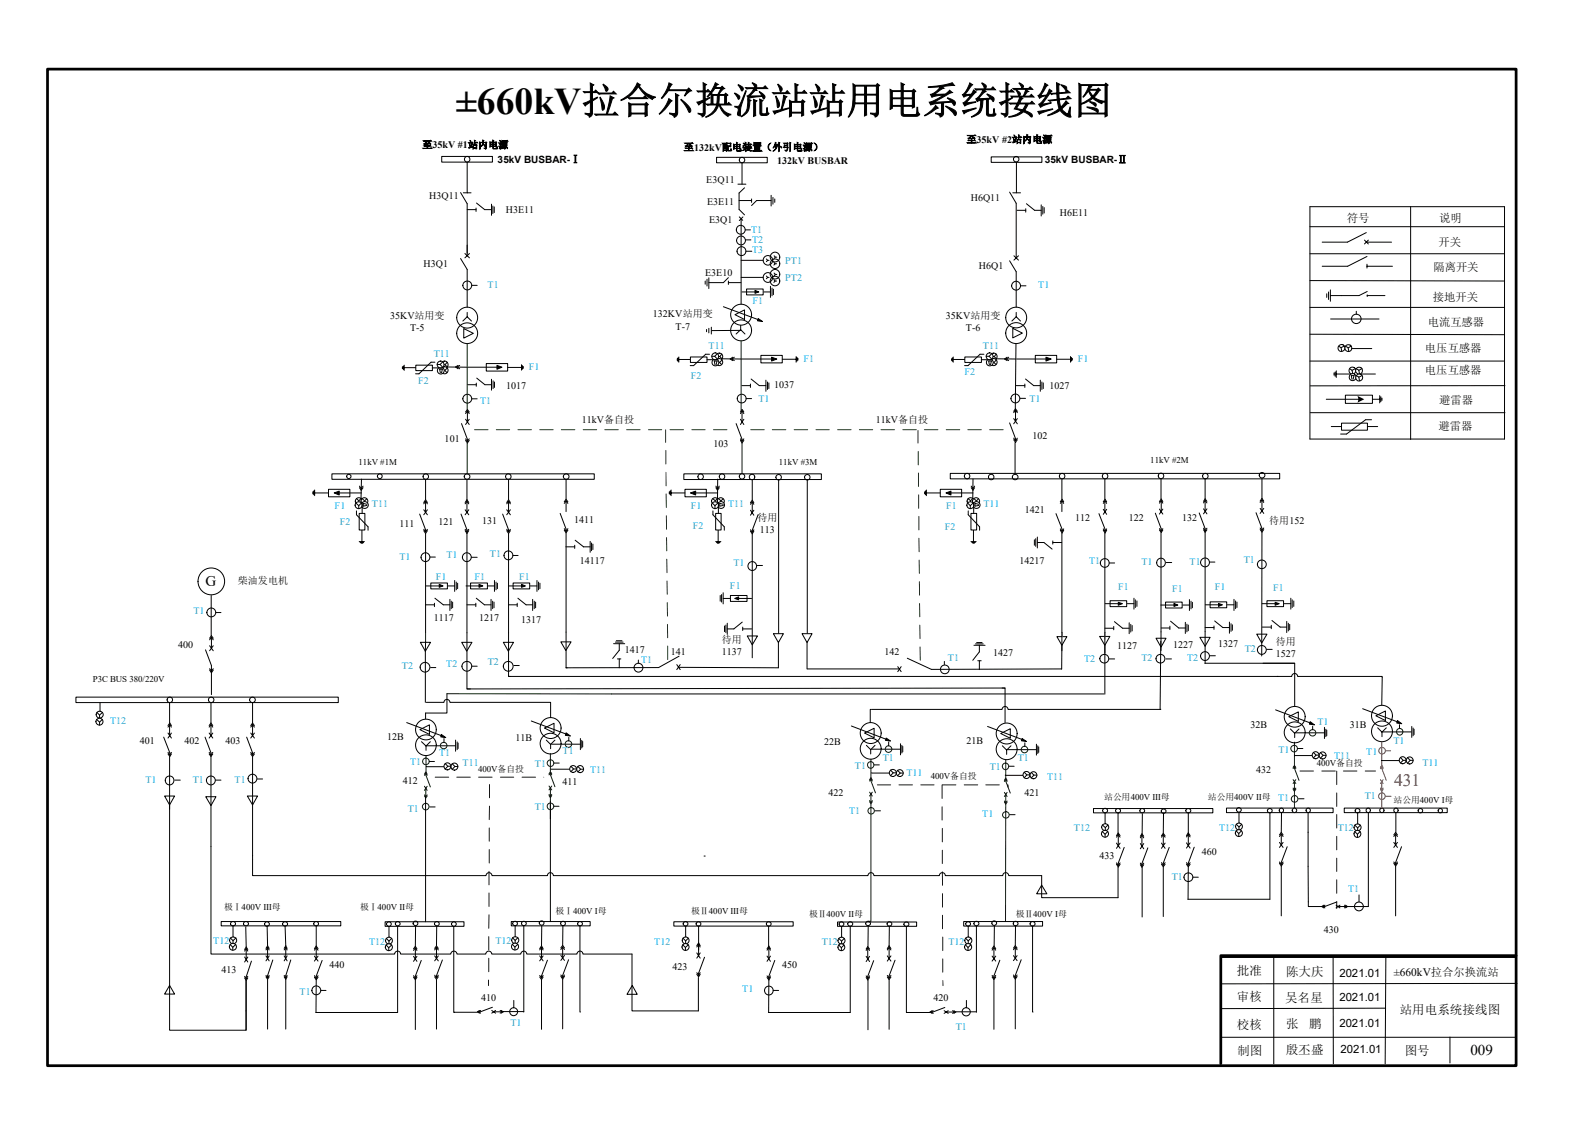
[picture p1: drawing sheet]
<svg xmlns="http://www.w3.org/2000/svg" width="297mm" height="210mm" viewBox="0 0 297 210" stroke-linecap="round" stroke-linejoin="round" font-family="sans-serif">
<defs><g id="words">
<text font-size="7" x="84.9" y="21.2">±660kV拉合尔换流站站用电系统接线图</text>
<text font-size="3.3" fill="#f00" x="259.6" y="146.3">431</text>
<g font-size="2.8">
<text x="38.3" y="109.1">G</text>
<text x="273.8" y="196.4">009</text>
</g>
<g font-size="2.3">
<text x="230.3" y="181.6">批准</text>
<text x="239.5" y="181.8">陈大庆</text>
<text x="230.3" y="186.4">审核</text>
<text x="230.3" y="191.6">校核</text>
<text x="239.3" y="186.5">吴名星</text>
<text x="239.5" y="191.4">张</text>
<text x="243.8" y="191.4">鹏</text>
<text x="260.6" y="188.8">站用电系统接线图</text>
<text x="230.4" y="196.4">制图</text>
<text x="239.4" y="196.2">殷丕盛</text>
<text x="261.6" y="196.4">图号</text>
</g>
<g font-size="2.1">
<text x="250.8" y="41.3">符号</text>
<text x="268" y="41.3">说明</text>
<text x="267.9" y="45.8">开关</text>
<text x="266.9" y="50.5">隔离开关</text>
<text x="266.8" y="56">接地开关</text>
<text x="265.3" y="65.5">电压互感器</text>
<text x="265.9" y="60.7">电流互感器</text>
<text x="265.3" y="69.7">电压互感器</text>
<text x="268" y="75.2">避雷器</text>
<text x="267.9" y="80.1">避雷器</text>
<text x="249.4" y="181.9">2021.01</text>
<text x="259.5" y="181.7">±660kV拉合尔换流站</text>
<text x="249.4" y="186.4">2021.01</text>
<text x="249.4" y="191.2">2021.01</text>
<text x="249.6" y="196">2021.01</text>
</g>
<g font-size="1.9">
<text x="78.7" y="27.6">至35kV #1站内电源</text>
<text x="127.3" y="28">至132kV配电装置（外引电源）</text>
<text x="180" y="26.6">至35kV #2站内电源</text>
<text x="92.7" y="30.3">35kV BUSBAR-Ⅰ</text>
<text x="131.5" y="34">E3Q11</text>
<text x="144.7" y="30.5">132kV BUSBAR</text>
<text x="194.6" y="30.3">35kV BUSBAR-Ⅱ</text>
<text x="79.9" y="37">H3Q11</text>
<text x="94.2" y="39.7">H3E11</text>
<text x="131.7" y="38.2">E3E11</text>
<text x="132" y="41.5">E3Q1</text>
<text x="180.8" y="37.5">H6Q11</text>
<text x="197.4" y="40.2">H6E11</text>
<text x="78.9" y="49.8">H3Q1</text>
<text x="131.3" y="51.3">E3E10</text>
<text x="182.3" y="50.1">H6Q1</text>
<text x="72.6" y="59.3">35KV站用变</text>
<text x="121.6" y="59.1">132KV站用变</text>
<text x="176.1" y="59.3">35KV站用变</text>
<text x="76.4" y="61.6">T-5</text>
<text x="125.8" y="61.4">T-7</text>
<text x="179.9" y="61.6">T-6</text>
<text x="94.3" y="72.4">1017</text>
<text x="144.2" y="72.2">1037</text>
<text x="195.4" y="72.3">1027</text>
<text x="82.8" y="82.3">101</text>
<text x="108.4" y="78.8">11kV备自投</text>
<text x="132.9" y="83.3">103</text>
<text x="163.1" y="78.8">11kV备自投</text>
<text x="192.3" y="81.7">102</text>
<text x="190.8" y="95.6">1421</text>
<text x="74.4" y="98.1">111</text>
<text x="81.7" y="97.7">121</text>
<text x="89.8" y="97.6">131</text>
<text x="106.9" y="97.3">1411</text>
<text x="141.1" y="97.1">待用</text>
<text x="141.5" y="99.3">113</text>
<text x="200.2" y="97">112</text>
<text x="210.2" y="97">122</text>
<text x="220.1" y="97">132</text>
<text x="236.3" y="97.6">待用152</text>
<text x="108" y="105.1">14117</text>
<text x="189.9" y="105.1">14217</text>
<text x="44.3" y="108.7">柴油发电机</text>
<text x="80.8" y="115.6">1117</text>
<text x="89.2" y="115.6">1217</text>
<text x="97.1" y="116">1317</text>
<text x="134.4" y="119.6">待用</text>
<text x="33.2" y="120.7">400</text>
<text x="116.4" y="121.7">1417</text>
<text x="124.9" y="121.9">141</text>
<text x="134.4" y="121.9">1137</text>
<text x="164.7" y="122">142</text>
<text x="185" y="122.1">1427</text>
<text x="208" y="120.9">1127</text>
<text x="218.5" y="120.7">1227</text>
<text x="226.8" y="120.4">1327</text>
<text x="237.6" y="122.3">1527</text>
<text x="237.6" y="120">待用</text>
<text x="72.1" y="137.8">12B</text>
<text x="96" y="137.9">11B</text>
<text x="232.9" y="135.6">32B</text>
<text x="251.4" y="135.6">31B</text>
<text x="26" y="138.5">401</text>
<text x="34.3" y="138.5">402</text>
<text x="42" y="138.5">403</text>
<text x="153.5" y="138.7">22B</text>
<text x="180" y="138.6">21B</text>
<text x="233.9" y="144">432</text>
<text x="75" y="146">412</text>
<text x="104.7" y="146.1">411</text>
<text x="154.3" y="148.2">422</text>
<text x="190.8" y="148.2">421</text>
<text x="204.7" y="159.9">433</text>
<text x="223.8" y="159.1">460</text>
<text x="246.5" y="173.7">430</text>
<text x="41.3" y="181.1">413</text>
<text x="61.4" y="180.2">440</text>
<text x="125.2" y="180.6">423</text>
<text x="145.7" y="180.3">450</text>
<text x="89.6" y="186.4">410</text>
<text x="173.9" y="186.4">420</text>
</g>
<g font-size="1.9" fill="#00b0f0">
<text x="139.9" y="43.3">T1</text>
<text x="140" y="45.3">T2</text>
<text x="140" y="47.1">T3</text>
<text x="90.8" y="53.6">T1</text>
<text x="146.2" y="49.1">PT1</text>
<text x="146.2" y="52.3">PT2</text>
<text x="193.3" y="53.6">T1</text>
<text x="140.1" y="56.7">F1</text>
<text x="132" y="64.9">T11</text>
<text x="183" y="64.9">T11</text>
<text x="77.9" y="71.5">F2</text>
<text x="80.8" y="66.5">T11</text>
<text x="98.5" y="69">F1</text>
<text x="128.6" y="70.6">F2</text>
<text x="149.6" y="67.4">F1</text>
<text x="179.6" y="69.9">F2</text>
<text x="200.7" y="67.4">F1</text>
<text x="89.4" y="75.2">T1</text>
<text x="141.2" y="74.8">T1</text>
<text x="191.7" y="74.8">T1</text>
<text x="62.3" y="94.7">F1</text>
<text x="69.3" y="94.4">T11</text>
<text x="128.6" y="94.7">F1</text>
<text x="135.6" y="94.4">T11</text>
<text x="176.2" y="94.7">F1</text>
<text x="183.1" y="94.4">T11</text>
<text x="63.3" y="97.8">F2</text>
<text x="129" y="98.5">F2</text>
<text x="175.9" y="98.6">F2</text>
<text x="74.4" y="104.2">T1</text>
<text x="81.2" y="108">F1</text>
<text x="83.1" y="103.9">T1</text>
<text x="88.3" y="108">F1</text>
<text x="91.2" y="103.7">T1</text>
<text x="96.6" y="108">F1</text>
<text x="136.6" y="105.4">T1</text>
<text x="202.8" y="105.1">T1</text>
<text x="212.6" y="105.1">T1</text>
<text x="221.5" y="105.1">T1</text>
<text x="231.6" y="104.7">T1</text>
<text x="135.9" y="109.6">F1</text>
<text x="208.2" y="109.9">F1</text>
<text x="218.3" y="110.3">F1</text>
<text x="226.2" y="109.9">F1</text>
<text x="237.1" y="110.1">F1</text>
<text x="36" y="114.3">T1</text>
<text x="74.8" y="124.6">T2</text>
<text x="83.1" y="124.2">T2</text>
<text x="90.8" y="123.9">T2</text>
<text x="119.4" y="123.4">T1</text>
<text x="176.5" y="123">T1</text>
<text x="201.9" y="123.3">T2</text>
<text x="212.6" y="123.1">T2</text>
<text x="221.1" y="123.1">T2</text>
<text x="231.8" y="121.5">T2</text>
<text x="20.5" y="134.7">T12</text>
<text x="245.3" y="135">T1</text>
<text x="76.4" y="142.5">T1</text>
<text x="81.8" y="140.8">T1</text>
<text x="86.1" y="142.5">T11</text>
<text x="99.6" y="142.8">T1</text>
<text x="104.8" y="140.5">T1</text>
<text x="109.9" y="143.9">T11</text>
<text x="159.2" y="143.2">T1</text>
<text x="164.4" y="141.6">T1</text>
<text x="184.3" y="143.4">T1</text>
<text x="189.5" y="141.7">T1</text>
<text x="238.1" y="140.1">T1</text>
<text x="248.4" y="141.3">T11</text>
<text x="254.4" y="140.5">T1</text>
<text x="259.5" y="138.5">T1</text>
<text x="264.9" y="142.6">T11</text>
<text x="27.1" y="145.8">T1</text>
<text x="35.9" y="145.8">T1</text>
<text x="43.7" y="145.8">T1</text>
<text x="168.8" y="144.6">T11</text>
<text x="195" y="145.2">T11</text>
<text x="238" y="149.1">T1</text>
<text x="254.1" y="148.8">T1</text>
<text x="75.9" y="151.1">T1</text>
<text x="99.6" y="150.9">T1</text>
<text x="158.1" y="151.6">T1</text>
<text x="182.9" y="152.2">T1</text>
<text x="200" y="154.8">T12</text>
<text x="227" y="154.6">T12</text>
<text x="249.1" y="154.8">T12</text>
<text x="218.2" y="163.8">T1</text>
<text x="251" y="166.1">T1</text>
<text x="39.7" y="175.8">T12</text>
<text x="68.7" y="175.9">T12</text>
<text x="92.2" y="175.8">T12</text>
<text x="121.8" y="175.9">T12</text>
<text x="153" y="175.9">T12</text>
<text x="176.6" y="175.9">T12</text>
<text x="55.8" y="185.2">T1</text>
<text x="138.2" y="184.7">T1</text>
<text x="95" y="191">T1</text>
<text x="178" y="191.8">T1</text>
</g>
<g font-size="1.7">
<text x="66.8" y="86.6">11kV #1M</text>
<text x="145" y="86.6">11kV #3M</text>
<text x="214.2" y="86.2">11kV #2M</text>
<text x="17.3" y="127">P3C BUS 380/220V</text>
<text x="89" y="143.8">400V备自投</text>
<text x="245.2" y="142.7">400V备自投</text>
<text x="173.3" y="145.1">400V备自投</text>
<text x="205.6" y="148.9">站公用400V Ⅲ母</text>
<text x="224.9" y="148.9">站公用400V Ⅱ母</text>
<text x="259.5" y="149.6">站公用400V Ⅰ母</text>
<text x="41.7" y="169.5">极Ⅰ400V Ⅲ母</text>
<text x="67.1" y="169.5">极Ⅰ400V Ⅱ母</text>
<text x="103.4" y="170.2">极Ⅰ400V Ⅰ母</text>
<text x="128.7" y="170.1">极Ⅱ400V Ⅲ母</text>
<text x="150.7" y="170.8">极Ⅱ400V Ⅱ母</text>
<text x="189.1" y="170.8">极Ⅱ400V Ⅰ母</text>
</g>
</g></defs>
<g fill="none" stroke="#000" stroke-width=".19">
<path d="M228.4 150.5h19.8v.8h-19.8zM71.7 171.6h14.7v.9h-14.7zM31.6 183.5l.9 1.6h-1.9z"/>
<circle cx="118.9" cy="124.3" r=".82"/>
<circle cx="238.6" cy="150.9" r=".41"/>
<circle cx="95.7" cy="188.4" r=".74"/>
</g>
<path d="M8.8 12.9h273.5v185.5h-273.5z" fill="none" stroke="#000" stroke-width=".51"/>
<circle cx="241" cy="150.9" r=".42" fill="#fff"/>
<g fill="none" stroke="#000" stroke-width=".19">
<path d="M61.8 88.2h48.9v1h-48.9zM78.1 95.7l1.1 2.9v.4M78.9 93.8l.3-.5 .4 .5M78.9 98.6l.3 .4M78.9 98.8l.3 .5M78.9 94.9l.7 .9M79.2 89.4v3.6M79.2 93l-.3 .6M79.2 93l.4 .6M79.2 93.4v1.9M79.2 99.3v18.5M79.6 98.6l-.4 .4"/>
<path d="M79.6 98.8l-.4 .5M79.6 94.9l-.7 .9M85.9 95.7l1.1 2.9v.4M86.6 93.8l.4-.5 .3 .5M86.6 98.6l.4 .4M86.6 98.8l.4 .5M86.6 94.9l.7 .9M87 89.4v3.6M87 93l-.4 .6M87 93l.3 .6M87 93.4v1.9M87 99.3v18.5"/>
<path d="M87.3 98.6l-.3 .4M87.3 98.8l-.3 .5M87.3 94.9l-.7 .9M93.6 95.7l1.1 2.9v.4M94.4 93.8l.3-.5 .3 .5M94.4 98.6l.3 .4M94.4 98.8l.3 .5M94.4 94.9l.6 .9M94.7 89.4v3.6M94.7 93l-.3 .6M94.7 93l.3 .6M94.7 93.4v1.9"/>
<path d="M94.7 99.3v18.5M95 98.6l-.3 .4M95 98.8l-.3 .5M95 94.9l-.6 .9M104.3 95.6l1.1 2.9v.4M105.1 93.4l.3-.4 .3 .4M105.1 98.4l.3 .5M105.1 98.7l.3 .5 .3-.5M105.4 89.2v3.7M105.4 93.3l-.3 .4M105.4 93.3l.3 .4M105.4 93.3v1.9"/>
<path d="M105.4 99.2v18.5M105.7 98.4l-.3 .5M127.3 88.2h25.7v1.1h-25.7zM145 89.3v28.6M150.3 89.3v28.6M177 88.1h61.3v1.1h-61.3zM196.6 95.6l1.2 3v.3M197.4 93.7l.4-.4 .3 .4M197.4 98.5l.4 .4M197.4 98.7l.4 .5M197.7 89.3v3.7M197.7 93.3v1.9"/>
<path d="M197.7 99.2v18.5M197.8 93l-.4 .4M197.8 93l.3 .4M198.1 98.5l-.3 .4M198.1 98.7l-.3 .5M204.6 95.6l1.2 3v.3M205.4 93.7l.4-.4 .3 .4M205.4 93.4l.4-.4 .3 .4M205.4 98.5l.4 .4M205.4 98.7l.4 .5 .3-.5M205.4 94.8l.7 1M205.7 89.3v3.7"/>
<path d="M205.7 93.3v1.9M205.7 99.2v18.5M206.1 98.5l-.3 .4M206.1 94.8l-.7 1M215.1 95.5l1.1 3v.4M215.9 93.4l.3-.5 .3 .5M215.9 98.4l.3 .5M215.9 98.7l.3 .4 .3-.4M215.9 94.8l.6 .9M216.2 89.2v3.7M216.2 99.2v18.4M216.2 93.2l-.3 .5"/>
<path d="M216.2 93.2l.3 .5M216.2 93.2v2M216.5 98.4l-.3 .5M216.5 94.8l-.6 .9M223.3 95.5l1.1 2.9v.4M224.1 93.3l.3-.4 .3 .4M224.1 98.3l.3 .5M224.1 98.6l.3 .5 .3-.5M224.1 94.7l.6 1M224.4 89.2v3.6M224.4 93.2l-.3 .4M224.4 93.2l.3 .4"/>
<path d="M224.4 93.2v2M224.4 99.1v18.5M224.7 98.3l-.3 .5M224.7 94.7l-.6 1M79.2 112.6h1.7M80.9 112.3v.6M81 111.4l1.5 1.2h1.3M83.8 111.6v2.1M84 111.9v1.4M84.3 112.1v1.1M86 119.6h1.9l-1 1.6zM87 112.6h1.6"/>
<path d="M88.6 112.3v.6M88.7 111.4l1.5 1.2h1.2M91.4 111.6v2.1M91.7 111.9v1.4M92 112.1v1.1M93.7 119.6h1.9l-.9 1.6zM94.7 112.6h1.6M96.3 112.3v.6M96.4 111.4l1.6 1.2h1.2M99.2 111.6v2.1M99.5 111.9v1.4M99.7 112.1v1.1"/>
<path d="M104.4 119.5h1.9l-.9 1.6zM144 118h1.9l-1 1.6zM149.4 118h1.8l-.9 1.6zM196.8 118.5h1.9l-1 1.6zM204.8 118.5h1.9l-1 1.6zM205.7 117h1.7M207.4 116.6v.7M207.5 115.7l1.5 1.3h1.3M210.3 116v2M210.6 116.2v1.5M210.8 116.5v1M215.3 118.8h1.8l-.9 1.7z"/>
<path d="M216.2 119.4l-.2 12.7M216.2 116.9h1.6M217.8 116.6v.6M218 115.7l1.5 1.2h1.2M220.7 115.9v2M221 116.2v1.4M221.3 116.4v1M223.4 118.7h1.9l-.9 1.6zM224.4 116.8h1.7M226.1 116.5v.7M226.2 115.6l1.5 1.2h1.2M228.9 115.8v2.1"/>
<path d="M229.2 116.1v1.5M229.5 116.3v1M238.3 155.7l.3-.4 .3 .4M238.3 156.8l.6 1M238.6 155l.3 .4M238.6 155l-.3 .4M238.6 155.3v2M238.6 151.3v3.7M238.9 156.8l-.6 1M239.7 157.6l-1.1 3v.4M243.6 151.3v3.7M250.3 150.5h19.2v.8h-19.2z"/>
<path d="M259.5 155.7l.4-.4 .3 .4M259.5 155.4l.4-.4 .3 .4M259.5 156.8l.7 1M259.9 155.3v2M259.9 151.3v3.7M260.2 156.8l-.7 1M261 157.6l-1.1 3v.4M238.3 160.5l.3 .5M238.3 160.7l.3 .5 .3-.5M238.6 161.3v9.2M238.9 160.5l-.3 .5M243.6 161.3v6.6"/>
<path d="M259.5 160.5l.4 .5M259.5 160.7l.4 .5 .3-.5M259.9 161.3v9.2M260.2 160.5l-.3 .5"/>
<circle cx="138" cy="61.5" r="1.95"/>
<circle cx="70.7" cy="88.7" r=".45"/>
<circle cx="79.3" cy="88.7" r=".51"/>
<circle cx="87" cy="88.7" r=".52"/>
<circle cx="94.7" cy="88.7" r=".51"/>
<circle cx="105.4" cy="88.7" r=".52"/>
<circle cx="130.5" cy="88.8" r=".51"/>
<circle cx="138.2" cy="88.7" r=".5"/>
<circle cx="145" cy="88.9" r=".51"/>
<circle cx="150.3" cy="88.9" r=".51"/>
<circle cx="197.8" cy="88.6" r=".51"/>
<circle cx="205.8" cy="88.6" r=".51"/>
<circle cx="216.2" cy="88.6" r=".51"/>
<circle cx="224.5" cy="88.6" r=".51"/>
<circle cx="79.2" cy="103.7" r=".82"/>
<circle cx="86.9" cy="103.7" r=".82"/>
<circle cx="94.7" cy="103.4" r=".82"/>
<circle cx="205.7" cy="104.8" r=".83"/>
<circle cx="216.2" cy="104.8" r=".82"/>
<circle cx="224.4" cy="104.7" r=".83"/>
<circle cx="241" cy="150.9" r=".42"/>
<circle cx="243.6" cy="150.9" r=".41"/>
<circle cx="254.8" cy="150.9" r=".41"/>
<circle cx="257.3" cy="150.9" r=".41"/>
<circle cx="259.9" cy="150.9" r=".41"/>
</g>
<path d="M136.9 58.6l1.7-.9v1.8z" fill="#fff"/>
<g fill="none" stroke="#000" stroke-width=".19">
<path d="M188 35.8l1.2 2M136.9 58.6l1.7-.9v1.8zM189.2 58.2v.8l-.8 .8M189.2 59l.8 .8"/>
<circle cx="189.2" cy="29.6" r=".51"/>
<circle cx="138" cy="58.6" r="1.94"/>
<circle cx="189.2" cy="53.2" r=".82"/>
<circle cx="189.2" cy="59.1" r="1.94"/>
</g>
<path d="M188.6 61.1l1.8 .9-1.8 .9z" fill="#fff"/>
<g fill="none" stroke="#000" stroke-width=".19">
<path d="M85.8 35.9l1.2 2v9.3M87 39h1.6M88.6 38.7v.7M88.7 37.8l1.6 1.2h1.2M91.5 38v2.1M91.8 38.4v1.4M92 38.5v1.1M184.6 29.2h9.4v1h-9.4zM87 58.2v.8l-.8 .8M87 59l.8 .8M188.6 61.1l1.8 .9-1.8 .9zM144.9 119.6v4.7"/>
<path d="M150.3 119.6v4.9M94.7 125.9h143.3M113.9 129.2h91.7M187.2 128.1l-100.2 .2M197.7 120.1v4.5M205.7 120.1v9.1M224.4 120.3v3.2h16.7M88.9 188.5h-4.4M89.1 188.4l.4 .2M89.3 188.1l-.4 .3 .4 .2M89.5 188.1l-.4 .3M91.6 188.1l.7 .5"/>
<path d="M91.7 187.5l-2.2 .9h-.4M91.9 188.4h1.6M92.3 188.1l-.7 .5M93.1 188.1l.4 .3M93.3 188.1l.4 .3M93.5 188.4l-.4 .2M93.7 188.4l-.4 .2M97.5 188.3l-3.8 .1"/>
<circle cx="87" cy="29.7" r=".52"/>
<circle cx="87" cy="59.1" r="1.94"/>
<circle cx="189.2" cy="62" r="1.95"/>
</g>
<g fill="none" stroke="#030" stroke-width=".19">
<path d="M83.2 129.2h30.7M79 148l.3 .3M79 148.2l.3 .3 .2-.3M79 144.1l.3-.3 .2 .3M79 146.4l.5 .8M79.3 144v.3l.8 2.2M79.3 146.8v1.5M79.3 144l.2 .4M79.3 144l-.3 .4M79.3 140.7v3.2h-.1M79.5 148l-.2 .3M79.5 146.4l-.5 .8"/>
<path d="M102.2 147.9l.3 .4M102.2 148.1l.3 .4M102.2 144.1l.3-.4 .2 .4M102.2 146.3l.5 .8M102.5 143.9v.3l.8 2.3M102.5 146.8v1.5M102.5 143.9l.2 .4M102.5 143.9l-.3 .4M102.5 148.5v3.9M102.5 140.3v3.6h.1M102.7 147.9l-.2 .4M102.7 148.1l-.2 .4"/>
<path d="M102.7 146.3l-.5 .8"/>
<circle cx="79.3" cy="150.2" r=".61"/>
</g>
<path d="M86.4 61.2l1.7 .9-1.7 .8z" fill="#fff"/>
<g fill="none" stroke="#000" stroke-width=".19">
<path d="M82.3 29.1h9.4v1.1h-9.4zM87 30.2v5.7M189.2 37.8v10.2M189.3 30.2v5.7M189.4 39.2h1.6M191 38.9v.6M191.1 37.9l1.6 1.3h1.2M193.9 38.1v2.1M194.2 38.4v1.5M194.4 38.7v1M85.8 48.1l1.2 2.1v7M86.6 47.2l.8 .8"/>
<path d="M87 45.6v2M87.4 47.2l-.8 .8M188 48.6l1.2 2v6.6M188.8 47.6l.9 .8M189.7 47.6l-.9 .8M85.9 78.9l1.1 2.9v.4M86.4 61.2l1.7 .9-1.7 .8zM86.7 77l.3-.5 .4 .5M86.7 76.7l.3-.5 .4 .5M86.7 78.1l.7 .9M87 71.6h1.7M87 76.5v2"/>
<path d="M87.4 78.1l-.7 .9M88.7 71.3v.6M88.8 70.4l1.5 1.2h1.2M91.5 70.6v2M91.8 70.9v1.4M92.1 71.1v1M137.1 78.9l1.1 2.9v.4M137.9 77l.3-.5 .3 .5M137.9 76.7l.3-.5 .3 .5M137.9 78.1l.6 .9M138.1 71.8h1.6M138.2 76.5v2"/>
<path d="M138.5 78.1l-.6 .9M139.7 71.5v.6M139.9 70.6l1.5 1.2h1.2M142.6 70.8v2.1M142.9 71.1v1.4M143.2 71.3v1M188 78.7l1.1 3v.3M188.8 76.8l.3-.4 .3 .4M188.8 76.6l.3-.5 .3 .5M188.8 77.9l.6 1M189.1 76.4v2M189.2 64l-.1 12.3"/>
<path d="M189.2 71.8h1.6M189.4 77.9l-.6 1M190.8 71.5v.6M191 70.6l1.5 1.2h1.2M193.7 70.8v2.1M194 71.1v1.4M194.3 71.3v1M86.7 81.7l.3 .5M86.7 82l.3 .5 .4-.5M87.4 81.7l-.4 .5M137.9 81.7l.3 .5M137.9 82l.3 .5 .3-.5"/>
<path d="M138.5 81.7l-.3 .5M188.8 81.6l.3 .4M188.8 81.9l.3 .4 .3-.4M189.4 81.6l-.3 .4M78.3 119.6h1.9l-1 1.6zM87 117.8v10.5h.6M94.7 117.8v8.1h.3M105.4 117.7v6.6h.2M79.2 121.2v9.6M126.3 124.2l18.6 .1M126.4 122.2l-3.8 2.1h-17.2M150.3 124.5h17.2"/>
<path d="M197.7 124.5l-24.3 .1M257.4 126.1l-.1 5.2M243.6 154.9v6.4M254.8 151.3v17.5h-4.7M243.6 167.9v.9h2.5M246.1 168.8l.4 .2M246.3 168.8l.4 .2M246.5 168.5l-.4 .3M246.7 168.5l-.4 .3M248.8 168.5l.7 .5M248.9 167.9l-2.2 .9h-.4M249.2 168.8h1.5"/>
<path d="M249.5 168.5l-.7 .5M250.4 168.5l.3 .3M250.6 168.5l.3 .3-.3 .2M250.7 168.8l-.3 .2"/>
<circle cx="87" cy="62" r="1.94"/>
<circle cx="87" cy="74.2" r=".82"/>
<circle cx="138.1" cy="74.2" r=".82"/>
<circle cx="189.1" cy="74.2" r=".82"/>
<circle cx="65" cy="88.7" r=".4"/>
<circle cx="134.5" cy="88.7" r=".51"/>
<circle cx="184.6" cy="88.8" r=".51"/>
<circle cx="189" cy="88.8" r=".52"/>
<circle cx="253" cy="168.8" r=".82"/>
</g>
<g fill="none" stroke="#030" stroke-width=".19">
<path d="M138 63.5v13h.3M79.2 117.8v1.8M241 138.2v4.5h-.1M161.9 149.1l.3 .3 .2-.3M161.9 149.3l.3 .3M161.9 145.2l.3-.4 .2 .4M161.9 147.5l.5 .7M162.2 141.4v3.6h-.1M162.2 145.1v.3l.8 2.2M162.2 147.9v1.5M162.2 145.1l.2 .3M162.2 145.1l-.3 .3"/>
<path d="M162.2 149.6v21.9h-.6M162.4 149.3l-.2 .3M162.4 147.5l-.5 .7M187 149.1l.3 .4M187 149.4l.3 .3 .2-.3M187 145.3l.3-.4 .2 .4M187 147.5l.5 .8M187.3 141.4v3.7h-.1M187.3 145.1v.3l.8 2.3M187.3 148v1.5M187.3 145.1l.2 .4M187.3 145.1l-.3 .4"/>
<path d="M187.3 149.5l-.1 22.1M187.5 149.1l-.2 .4M187.5 147.5l-.5 .8M240.8 146.7l.2 .4 .3-.4M240.8 146.9l.2 .4M240.8 142.9l.2-.4 .3 .4M240.8 145.2l.5 .7M241 142.7v.3l.9 2.3M241 145.5v1.6M241 142.7l.3 .4M241 142.7l-.2 .4M241 147.3l.1 3.1"/>
<path d="M241.3 146.9l-.3 .4M241.3 145.2l-.5 .7"/>
<circle cx="162.2" cy="151" r=".6"/>
<circle cx="187.3" cy="151.7" r=".6"/>
<circle cx="241.1" cy="148.7" r=".62"/>
</g>
<g fill="none" stroke="#f00" stroke-width=".19">
<path d="M257.3 138.2v4.5h-.1M257 146.7l.3 .4M257 147l.3 .3M257 142.9l.3-.4 .3 .4M257 145.2l.6 .7M257.3 142.7v.3l.8 2.3M257.3 145.6v1.5M257.3 142.7l.3 .4M257.3 142.7l-.3 .4M257.3 147.3v3.2M257.6 146.7l-.3 .4M257.6 147l-.3 .3"/>
<path d="M257.6 145.2l-.6 .7"/>
<circle cx="257.3" cy="148.2" r=".62"/>
</g>
<g fill="#030">
<path d="M88.3 79.9l2.7 .1-2.7 .1zM92.4 79.9l2.6 .1-2.6 .1zM96.4 79.9l2.7 .1-2.7 .1zM100.5 79.9l2.6 .1-2.6 .1zM104.5 79.9l2.6 .1-2.6 .1zM108.6 79.9l2.6 .1-2.6 .1zM112.6 79.9l2.6 .1-2.6 .1zM116.7 79.9l2.6 .1-2.6 .1zM120.7 79.9l2.6 .1-2.6 .1zM124.7 80h2.7zM128.7 80h2.7zM132.8 80h2.7z"/>
<path d="M124.2 120.3h.2v2.6l-.2-.1zM124.3 116.2v2.6zM124.2 112.2h.1v2.6zM124.1 108.2h.2l-.1 2.5zM124.1 104.1h.1v2.6zM124 100.1h.2v2.6zM124 96h.2l-.1 2.6zM124 91.9h.1v2.7l-.1-.1zM124 87.8v2.8zM124 83.8v2.7zM124 79.9v2.6z"/>
<path d="M139.8 79.9l2.6 .1-2.6 .1zM143.8 79.9l2.6 .1-2.6 .1zM147.9 79.9l2.6 .1-2.6 .1zM151.9 79.9l2.6 .1-2.6 .1zM156 79.9l2.6 .1-2.6 .1zM160 79.9l2.6 .1-2.6 .1zM164 79.9l2.7 .1-2.7 .1zM168.1 79.9l2.6 .1-2.6 .1zM172.1 79.9l2.7 .1-2.7 .1zM176.1 80h2.7zM180.1 80h2.7zM184.2 80h2.7z"/>
</g>
<path d="M197.7 117.7l.1 .8M205.7 117.7v1.3" fill="none" stroke="#4677bf" stroke-width=".19"/>
<g fill="none" stroke="#000" stroke-width=".19">
<path d="M189.1 82.4h-.1v5.9M197.7 117.7v3.5M205.7 117.7v3.9M216.2 117.6v3.5M224.4 117.6v2.7M101.7 137.8l.8 .8M103.3 137.8l-.8 .8v.8M237.8 125.9h2.7a.55 .55 0 0 1 .6-.5 .55 .55 0 0 1 .5 .5h15.8v.2M79.4 142.7h3.4"/>
<circle cx="102.5" cy="138.5" r="1.94"/>
<circle cx="264.5" cy="150.9" r=".41"/>
</g>
<g fill="#000">
<path d="M81 144.6l2.7 .1-2.7 .1zM85 144.6l2.7 .1-2.7 .1zM89.1 144.6l2.6 .1-2.6 .1zM93.2 144.6l2.6 .1-2.6 .1zM97.2 144.6l2.6 .1-2.6 .1zM101.3 144.6v.2z"/>
<path d="M91.1 146v2.6zM91.1 150.1h.1l-.1 2.6zM91 154.1h.2l-.1 2.6zM91 158.2h.2l-.1 2.6zM91 162.2h.1v2.6zM91 166.2h.1v2.7zM91 170.3h.1l-.1 2.6zM90.9 174.4h.2l-.1 2.6zM90.9 178.4h.2l-.1 2.6zM91 182.4v1.2z"/>
<path d="M163.4 146l2.5 .1-2.5 .1zM167.4 146l2.6 .1-2.6 .1zM171.5 146l2.5 .1-2.5 .1zM175.5 146l2.6 .1-2.6 .1zM179.5 146l2.7 .1-2.7 .1zM183.6 146l2.6 .1-2.6 .1zM187.6 146l.2 .1-.1 .5-.1-.5 .1 .1-.2-.1z"/>
<path d="M242.1 143.5l2.6 .1h-2.6zM246.1 143.5l2.7 .1h-2.7zM250.1 143.5l2.7 .1h-2.7zM254.2 143.5l2 .1h-2z"/>
<path d="M248.9 143.5v2.7zM248.8 147.6h.2l-.1 2.6zM248.8 151.6h.2l-.1 2.7zM248.8 155.7h.2l-.1 2.6zM248.8 159.8h.2l-.1 2.5zM248.8 163.8h.2l-.1 2.6zM248.8 167.9h.2l-.1 1.3z"/>
</g>
<path d="M87 64v12.2M87.1 82.5l-.1 5.7M138.2 82.5v5.7" fill="none" stroke="#030" stroke-width=".19"/>
<path d="M101.4 135.6l1.8-.9v1.7z" fill="#fff"/>
<g fill="none" stroke="#000" stroke-width=".19">
<path d="M131.6 61.3v.5M132 61.1v.9M132.5 60.9v1.3M138 61.5l-5.5 .1M193.2 100v2M39 118.8l.4-.4 .3 .4M39.3 110.9v7.5M39.4 118.7l-.4 .4M39.4 118.7l.3 .4M39.4 118.7v1.9M105.4 101.8h1.6M107 101.5v.6"/>
<path d="M107.1 100.6l1.6 1.2M108.6 101.8h1.3M109.9 100.8v2M110.2 101.1v1.4M110.4 101.3v1M114.3 119.8h2M114.6 119.5h1.4M114.8 119.3h1M115.3 119.8v1.3l-1.2 1.5M181.7 119.9h1.4M181.9 119.6h1M192.6 100.5v1"/>
<path d="M192.9 100.3v1.4M193.2 101h1.2l1.5 1.2M196 101h1.7M196 100.7v.6M14.1 129.8h48.9v1h-48.9zM30.5 137.2l1.1 3v.4M31.3 135.4l.3-.5 .3 .5M31.3 135.1l.3-.5 .3 .5M31.3 136.5l.6 .9M31.6 130.9v3.7M31.6 134.9v2M31.9 136.5l-.6 .9"/>
<path d="M38.2 137.2l1.1 3v.4M38.3 121l1.1 2.9v5.4M38.9 135.1l.4-.5 .3 .5M38.9 136.5l.7 .9M39 124.5l.4 .5M39 124.8l.4 .5 .3-.5M39 120.2l.7 1M39.3 130.9v3.7M39.3 134.9l-.4 .5M39.3 134.9l.3 .5M39.3 134.9v2M39.4 124.6v.4"/>
<path d="M39.6 136.5l-.7 .9M39.7 124.5l-.3 .5M39.7 120.2l-.7 1M45.9 137.2l1.1 3v.4M46.7 135.1l.3-.5 .4 .5M46.7 136.5l.7 .9M47 130.9v3.7M47 134.9l-.3 .5M47 134.9l.4 .5M47 134.9v2M47.4 136.5l-.7 .9M101.4 135.6l1.8-.9v1.7z"/>
<path d="M102.7 138.6h5.3M108.1 137.5v2.1M108.3 137.8v1.5M108.5 138v1.1M115 122.7h.6M115.3 122.7v1.6M126 123.7l.7 1M126.7 123.7l-.7 1M167.2 124.1l.6 1M167.8 124.1l-.6 1M181.4 120.1h2M182.1 123h.6"/>
<path d="M182.4 120.1v1.3l-1.3 1.5M182.4 123v1.7M30.6 148.2h1.9l-.9 1.7zM31.3 140.1l.3 .5M31.3 140.4l.3 .4 .3-.4M31.6 140.9v9.8M31.6 149.9v33.6M31.9 140.1l-.3 .5M38.3 148.3h1.9l-.9 1.7zM38.9 140.1l.4 .5M38.9 140.4l.4 .4 .3-.4M39.3 140.9v16.7"/>
<path d="M39.6 140.1l-.3 .5M46.1 148.2h1.9l-1 1.7zM46.7 140.1l.3 .5M46.7 140.4l.3 .4 .4-.4M47 140.9v18.4M47 159.3v.7M47.4 140.1l-.4 .5M80.9 176.6l.4-.5 .3 .5M80.9 178l.7 .9M81.3 176.4l.3 .5M81.3 176.4l-.4 .5M81.3 176.4v2"/>
<path d="M81.3 172.4v3.7M81.6 178l-.7 .9M82.4 178.7l-1.1 3v.3M84.5 172.5v16h.1M80.9 181.6l.4 .4M80.9 181.9l.4 .4M81.3 182.4v9.2M81.6 181.6l-.3 .4M81.6 181.9l-.3 .4"/>
<circle cx="180.1" cy="88.6" r=".51"/>
<circle cx="39.3" cy="114" r=".82"/>
<circle cx="39.4" cy="108.2" r="2.48"/>
<circle cx="31.6" cy="130.3" r=".51"/>
<circle cx="39.3" cy="130.3" r=".51"/>
<circle cx="47" cy="130.3" r=".52"/>
<circle cx="79.1" cy="124.2" r=".91"/>
<circle cx="86.9" cy="124.1" r=".91"/>
<circle cx="94.6" cy="124.1" r=".91"/>
<circle cx="102.5" cy="135.5" r="1.95"/>
<circle cx="175.9" cy="124.6" r=".81"/>
<circle cx="205.6" cy="122.6" r=".82"/>
<circle cx="216.1" cy="122.6" r=".82"/>
<circle cx="224.4" cy="122.1" r=".82"/>
<circle cx="31.6" cy="145.3" r=".82"/>
<circle cx="39.3" cy="145.3" r=".83"/>
<circle cx="47" cy="145" r=".82"/>
<circle cx="268.2" cy="150.9" r=".41"/>
<circle cx="81.3" cy="172" r=".43"/>
<circle cx="84.5" cy="172" r=".43"/>
</g>
<circle cx="18.6" cy="133" r=".64" fill="#fff"/>
<g fill="none" stroke="#000" stroke-width=".19">
<path d="M18 132.6l.5 .5M19.1 132.6l-.6 .5v.6"/>
<circle cx="18.6" cy="133" r=".64"/>
</g>
<circle cx="18.5" cy="134.4" r=".65" fill="#fff"/>
<g fill="none" stroke="#000" stroke-width=".19">
<path d="M18 133.9l.5 .6M18.6 130.8l.1 1.7M19 133.9l-.5 .6v.5M102.5 149.2l.1 22.4M131.1 159.4h.2M41.2 171.6h22.3v.8h-22.3zM58.5 176.6l.4-.5 .3 .5M58.5 178l.7 .9M58.9 176.4l.3 .5M58.9 176.4l-.4 .5M58.9 176.4v2M58.9 172.4l-.1 4"/>
<path d="M59.2 178l-.7 .9M60 178.8l-1.1 2.9v.5M74 172.5v16h-15.2M77 178.1l.6 .9M77.3 176.5l.3 .5M77.3 176.5l-.3 .5M77.3 176.2l.3 .5M77.3 176.2l-.3 .5M77.3 176.5v2M77.4 172.5l-.1 3.7M77.6 178.1l-.6 .9M78.4 178.8l-1.1 2.9v.5"/>
<path d="M95.2 171.6h14.7v.8h-14.7zM97.5 172.4v16M100.5 176.9l.3-.5 .3 .5M100.5 178l.6 .9M100.8 176.1l.3 .5M100.8 176.1l-.3 .5M100.8 176.4v2M100.9 172.4l-.1 3.7M101.1 178l-.6 .9M101.9 178.8l-1.1 2.9v.4M104.4 176.8l.4-.5 .3 .5M104.4 177.9l.7 .9"/>
<path d="M104.8 176l.3 .5M104.8 176l-.4 .5M104.8 176.4v1.9M104.8 172.3v3.7M105.1 177.9l-.7 .9M105.9 178.7l-1.1 2.9v.4M108 172.4l.1 16M117.7 177.6v10.6h12.3v-6.2M125.5 171.6h22.2v.8h-22.2zM156 171.7h14.7v.8h-14.7zM165.2 176.9l.4-.5 .3 .5M165.2 178l.7 .9"/>
<path d="M165.6 176.1l.3 .5M165.6 176.1l-.4 .5M165.6 176.4v2M165.6 172.4v3.7M165.9 178l-.7 .9M166.7 178.8l-1.1 2.9v.4M168.8 172.5l.1 16M45.8 182.5v9.3h-14.2v-8.3M58.5 181.7l.4 .5M58.5 181.9l.4 .5M58.9 182.4l-.1 6.1M59.2 181.7l-.3 .5"/>
<path d="M59.2 181.9l-.3 .5M77 181.7l.3 .5M77 181.9l.3 .5 .3-.5M77.3 182.5v9.2M77.6 181.7l-.3 .5M100.5 181.6l.3 .5M100.5 181.9l.3 .5 .3-.5M100.8 182.4v9.2M101.1 181.6l-.3 .5M104.4 181.5l.4 .5M104.4 181.8l.4 .5 .3-.5M104.8 182.3v9.3"/>
<path d="M105.1 181.5l-.3 .5M117.7 183.5l1 1.6h-1.9zM165.2 181.6l.4 .5M165.2 181.9l.4 .5 .3-.5M165.6 182.4v9.2M165.9 181.6l-.3 .5M168.8 188.5h4.4M173.4 188.4l.4 .3M173.6 188.2l-.4 .2 .4 .3M173.8 188.2l-.4 .2M175.8 188.2l.8 .5M175.9 187.6l-2.2 .8h-.3"/>
<path d="M176.2 188.4h1.6M176.6 188.2l-.8 .5M177.4 188.2l.4 .2M177.6 188.2l.4 .2M177.8 188.4l-.4 .3M178 188.4l-.4 .3M181.8 188.4h-3.8"/>
<circle cx="18.5" cy="134.4" r=".65"/>
<circle cx="45.8" cy="172" r=".44"/>
<circle cx="58.9" cy="172" r=".43"/>
<circle cx="74" cy="172" r=".42"/>
<circle cx="77.4" cy="171.9" r=".44"/>
<circle cx="97.5" cy="171.9" r=".42"/>
<circle cx="100.8" cy="171.9" r=".43"/>
<circle cx="104.8" cy="171.9" r=".43"/>
<circle cx="108" cy="172" r=".42"/>
<circle cx="165.6" cy="172" r=".42"/>
<circle cx="168.8" cy="172.1" r=".44"/>
<circle cx="58.9" cy="184.4" r=".82"/>
<circle cx="179.9" cy="188.4" r=".76"/>
</g>
<circle cx="127.7" cy="175.1" r=".64" fill="#fff"/>
<g fill="none" stroke="#000" stroke-width=".19">
<path d="M127.2 174.7l.5 .5M128.2 174.7l-.5 .5v.5"/>
<circle cx="127.7" cy="175.1" r=".64"/>
</g>
<circle cx="127.6" cy="176.3" r=".64" fill="#fff"/>
<g fill="none" stroke="#000" stroke-width=".19">
<path d="M203.6 150.5h22.2v.8h-22.2zM127.1 175.9l.5 .5M127.7 172.4v2M128.2 175.9l-.6 .5v.6M142.8 176.9l.4-.5 .3 .5M142.8 176.7l.4-.6 .3 .6M142.8 178l.7 1M143.1 172.4v4M143.2 176.5v2M143.5 178l-.7 1M144.3 178.8l-1.1 3v.4M158.3 172.5v16h-15.2"/>
<path d="M161.3 177l.3-.5 .3 .5M161.3 176.7l.3-.5 .3 .5M161.3 178.1l.6 .9M161.6 176.5v2M161.7 172.5l-.1 3.7M161.9 178.1l-.6 .9M162.7 178.9l-1.1 2.9v.4M179.5 171.6h14.6v.8h-14.6zM181.8 172.4v16.1M184.7 176.6l.4-.5 .3 .5M184.7 178l.7 .9M185.1 176.4l.3 .5"/>
<path d="M185.1 176.4l-.4 .5M185.1 176.4v2M185.2 172.4l-.1 3.7M185.4 178l-.7 .9M186.2 178.8l-1.1 2.9v.4M188.7 176.5l.4-.4 .3 .4M188.7 177.9l.7 1M189.1 176.4l.3 .4M189.1 176.4l-.4 .4M189.1 176.4v2M189.1 172.3v3.7M189.4 177.9l-.7 1"/>
<path d="M190.2 178.7l-1.1 2.9v.4M192.3 172.4l.1 16M194 164.8l.9 1.6h-1.9zM208.2 161.5v5.6h-14.2v-2.3M142.8 181.7l.4 .5M142.8 182l.4 .5M143.2 182.5l-.1 6M143.5 181.7l-.3 .5M143.5 182l-.3 .5M161.3 181.7l.3 .5M161.3 182l.3 .5 .3-.5M161.6 182.5v9.2"/>
<path d="M161.9 181.7l-.3 .5M184.7 181.6l.4 .5M184.7 181.9l.4 .5 .3-.5M185.1 182.4v9.2M185.4 181.6l-.3 .5M188.7 181.5l.4 .5M188.7 181.8l.4 .5 .3-.5M189.1 182.3v9.3M189.4 181.5l-.3 .5"/>
<circle cx="127.6" cy="172" r=".43"/>
<circle cx="127.6" cy="176.3" r=".64"/>
<circle cx="130.1" cy="172" r=".43"/>
<circle cx="143.1" cy="172" r=".42"/>
<circle cx="158.3" cy="172" r=".44"/>
<circle cx="161.6" cy="171.9" r=".42"/>
<circle cx="181.8" cy="172" r=".45"/>
<circle cx="185.1" cy="171.9" r=".43"/>
<circle cx="189.1" cy="172" r=".43"/>
<circle cx="192.3" cy="172" r=".44"/>
<circle cx="143.2" cy="184.4" r=".81"/>
</g>
<circle cx="205.8" cy="154" r=".65" fill="#fff"/>
<g fill="none" stroke="#000" stroke-width=".19">
<path d="M205.3 153.6l.5 .5M206.3 153.6l-.5 .5v.5"/>
<circle cx="205.8" cy="154" r=".65"/>
</g>
<circle cx="205.8" cy="155.2" r=".65" fill="#fff"/>
<g fill="none" stroke="#000" stroke-width=".19">
<path d="M216.2 132l-28.5 .1a.55 .55 0 0 0-.5-.6 .55 .55 0 0 0-.6 .6h-24.3M39.3 157.6v20h34.2a.55 .55 0 0 1 .5-.5 .55 .55 0 0 1 .6 .5h9.3a.57 .57 0 0 1 .6-.5 .57 .57 0 0 1 .6 .5h5.4a.55 .55 0 0 1 .5-.5 .55 .55 0 0 1 .6 .5h5.4a.55 .55 0 0 1 .5-.5 .55 .55 0 0 1 .6 .5h9.3a.55 .55 0 0 1 .6-.5 .55 .55 0 0 1 .5 .5h9.2M47 160v3h43.5a.55 .55 0 0 1 .6-.5 .55 .55 0 0 1 .5 .5h10.3a.55 .55 0 0 1 .6-.5 .55 .55 0 0 1 .5 .5h58.6a.55 .55 0 0 1 .6-.5 .55 .55 0 0 1 .5 .5h12.2a.55 .55 0 0 1 .6-.5 .55 .55 0 0 1 .5 .5h10.7a.55 .55 0 0 1 .6-.5 .55 .55 0 0 1 .5 .5h6.2v1.8M205.2 154.8l.6 .5M205.8 151.3l.1 2M206.3 154.8l-.5 .5v.6M220.9 155.8l.4-.4 .3 .4M220.9 155.6l.4-.5 .3 .5M220.9 156.9l.7 1M221.3 155.4v2M221.3 151.3l-.1 4M221.6 156.9l-.7 1"/>
<path d="M222.4 157.7l-1.1 3v.4M236.5 151.4v16h-15.3M220.9 160.6l.4 .5M220.9 160.9l.4 .5M221.3 161.4l-.1 6M221.6 160.6l-.3 .5M221.6 160.9l-.3 .5"/>
<circle cx="205.8" cy="155.2" r=".65"/>
<circle cx="205.8" cy="150.9" r=".44"/>
<circle cx="208.2" cy="150.9" r=".44"/>
<circle cx="221.2" cy="150.9" r=".44"/>
<circle cx="236.4" cy="150.9" r=".43"/>
<circle cx="221.3" cy="163.3" r=".82"/>
</g>
<path d="M175.4 146v2.8zM175.3 150.2h.2l-.1 2.6zM175.4 154.2h.2l-.1 2.6zM175.4 158.3h.2l-.1 2.6zM175.4 162.3h.2l-.1 2.6zM175.4 166.4h.2l-.1 2.6zM175.4 170.4h.2l-.1 2.6zM175.5 174.5h.1v2.6zM175.5 178.5h.1v2.6zM175.6 182.5v1.1z" fill="#000"/>
<circle cx="83.3" cy="142.7" r=".65" fill="#fff"/>
<g fill="none" stroke="#000" stroke-width=".19">
<path d="M82.9 142.2l.5 .5h.5M83.4 142.7l-.5 .5"/>
<circle cx="83.3" cy="142.7" r=".65"/>
</g>
<circle cx="84.6" cy="142.7" r=".65" fill="#fff"/>
<g fill="none" stroke="#000" stroke-width=".19">
<path d="M79.4 130.8h3.3a.55 .55 0 0 1 .5-.6 .55 .55 0 0 1 .6 .6h18.7v2.8M83.2 129.2v3.6h-4v1M162.2 132.1h-.1v2.4M186.6 128.1h.6v6.4M84.2 142.2l.5 .5h.6M84.7 142.7l-.5 .6M102.6 143.2h3.5"/>
<circle cx="84.6" cy="142.7" r=".65"/>
</g>
<circle cx="105.8" cy="138.5" r=".61" fill="none" stroke="#030" stroke-width=".19"/>
<circle cx="106.7" cy="143.2" r=".63" fill="#fff"/>
<g fill="none" stroke="#000" stroke-width=".19">
<path d="M106.3 142.7l.5 .5h.6M106.8 143.2l-.5 .5"/>
<circle cx="106.7" cy="143.2" r=".63"/>
</g>
<circle cx="108" cy="143.2" r=".65" fill="#fff"/>
<g fill="none" stroke="#000" stroke-width=".19">
<path d="M133.4 29.3h9.5v1h-9.5zM137.4 34.3h1.5M137.6 37.3h2.4M138.2 30.3v4M138.6 35l-1 .9v3.1l1 1M140 37v.7M143.6 37.3h-2.7l-.9 1M143.6 36.4v2M143.9 36.7v1.3M144.3 37v.7M131.3 52.3v.6M131.7 52v1.3"/>
<path d="M132 51.7v2M134.7 57.1l6.4 2.4M135.6 51.7l-.9 .9h-2.7M135.6 52.6h2.4M135.6 52.3v.7M137.7 40.4l.6 .6M138 40.8v15.8M138 48.5h4.1M138 51.6h4.1M138.3 40.4l-.6 .7M141.2 59.3l.8 .6-.9-.2zM142.7 48.2l.3 .3-.3 .2"/>
<path d="M142.7 51.4l.3 .2-.3 .3M143 48.5h.2M143 51.6h.2M144.1 48.9l.3 .2-.3 .3M144.1 52.1l.3 .2-.3 .3M144.1 47.6l.3 .3-.3 .2M144.1 50.8l.3 .3-.3 .3M144.4 49.1h.2M144.4 52.3h.2M144.4 47.9h.3M144.4 51.1h.3M137.9 60.6v.8l-.8 .8"/>
<path d="M137.9 61.4l.8 .8M139.7 93.9l.4-.5 .3 .5M139.7 98.6l.4 .5M139.7 98.9l.4 .5M139.7 95l.7 .9M140.1 89.5v3.6M140.1 93.1l.3 .5M140.1 93.1l-.4 .5M140.1 93.5v1.9M140.1 99.4v23.1M140.4 98.6l-.3 .5M140.4 98.9l-.3 .5"/>
<path d="M140.4 95l-.7 .9M141.2 95.8l-1.1 2.9v.4M233.9 95.5l1.1 2.9v.4M234.7 93.6l.3-.5 .3 .5M234.7 98.3l.3 .5M234.7 98.6l.3 .5 .3-.5M234.7 94.7l.6 .9M235 89.1v3.7M235 92.8l-.3 .5M235 92.8l.3 .5M235 93.1v2M235 99.1l-.1 23"/>
<path d="M235.3 98.3l-.3 .5M235.3 94.7l-.6 .9M79.2 119.5v1.7M134.9 116.5v1.1M135.2 116.4v1.4M135.4 116v2.1M138.2 115.8l-1.5 1.3h-1.3M138.3 117.1h1.7M138.3 116.8v.6M139.1 118.4h2l-1 1.7zM234 118.1h1.9l-1 1.6zM235.1 116.8h1.6"/>
<path d="M236.7 116.4v.7M236.9 115.5l1.5 1.3h1.2M239.6 115.7v2.1M239.9 116v1.5M240.2 116.2v1.1M78.5 138.1l.8 .8M80.1 138.1l-.8 .8v.8M98.9 134.2l6.5 2.5M105.4 136.4l.8 .6-.9-.1zM235.2 123.5h5.9v7.9M79.2 148.4v23.2M107.6 142.7l.5 .5h.6"/>
<path d="M108.1 143.2l-.5 .5M207.9 155.6l.3-.5 .4 .5M207.9 157l.7 .9M208.2 155.4l.4 .5M208.2 155.4l-.3 .5M208.2 155.4v2M208.2 151.4v4M208.6 157l-.7 .9M209.3 157.8l-1.1 2.9v.4M212.3 156l.3-.5 .4 .5M212.3 155.7l.3-.5 .4 .5M212.3 157.1l.7 .9"/>
<path d="M212.6 155.5v2M212.7 151.5v3.7M213 157.1l-.7 .9M213.7 157.9l-1.1 2.9v.4M216.3 155.9l.3-.5 .4 .5M216.3 155.6l.3-.4 .4 .4M216.3 157l.7 .9M216.6 155.4v2M216.7 151.4l-.1 3.7M217 157l-.7 .9M217.7 157.8l-1.1 2.9v.4M45.6 178.2l.5 .9"/>
<path d="M45.8 172.6v3.7M45.8 176.6l.3 .5M45.8 176.6l-.2 .5M45.8 176.3l.3 .5M45.8 176.3l-.2 .5M45.8 176.6v2M46.1 178.2l-.5 .9M46.8 178.9l-1 3v.3M49.5 178l.6 .9M49.7 172.4l.1 3.7M49.8 176.4l.3 .5M49.8 176.4l-.3 .5"/>
<path d="M49.8 176.1l.3 .5M49.8 176.1l-.3 .5M49.8 176.4v2M50.1 178l-.6 .9M50.8 178.7l-1 3v.4M52.9 178l.6 .9M53.1 172.4l.1 3.7M53.2 176.4l.3 .5M53.2 176.4l-.3 .5M53.2 176.1l.3 .5M53.2 176.1l-.3 .5M53.2 176.4v2"/>
<path d="M53.5 178l-.6 .9M54.1 178.7l-.9 3v.4M129.8 176.3l.3-.4 .3 .4M129.8 176.1l.3-.5 .3 .5M129.8 177.4l.6 1M130.1 175.9v2M130.1 172.4v4.5M130.4 177.4l-.6 1M131.2 178.2l-1.1 3v.4M207.9 160.7l.3 .4M207.9 160.9l.3 .5 .4-.5M208.6 160.7l-.4 .4"/>
<path d="M212.3 160.7l.3 .5M212.3 161l.3 .5 .4-.5M212.7 161.5v9.2M213 160.7l-.4 .5M216.3 160.6l.3 .5M216.3 160.9l.3 .5 .4-.5M216.6 161.4v9.2M217 160.6l-.4 .5M227.3 178.3h55M237.2 178.3v19.8M248.2 178.3l.1 19.8M258.1 178.3l-.2 19.8"/>
<path d="M45.6 181.8l.2 .4M45.6 182.1l.2 .4 .3-.4M45.8 182.6v9.2M46.1 181.8l-.3 .4M49.5 181.6l.3 .5M49.5 181.9l.3 .4M49.8 182.4v9.2M50.1 181.6l-.3 .5M50.1 181.9l-.3 .4M52.9 181.6l.3 .5M52.9 181.9l.3 .4M53.2 182.4v9.2"/>
<path d="M53.5 181.6l-.3 .5M53.5 181.9l-.3 .4M129.8 181.1l.3 .5M129.8 181.4l.3 .5 .3-.5M130.4 181.1l-.3 .5M227.5 193.1h54.8M258 187.7l-30.7 .1M270 193.1v4.8M282.5 183.1l-55.2 .1"/>
<circle cx="138.2" cy="29.8" r=".5"/>
<circle cx="137.9" cy="42.8" r=".82"/>
<circle cx="138" cy="44.8" r=".82"/>
<circle cx="138.1" cy="46.8" r=".83"/>
<circle cx="143" cy="51.7" r=".9"/>
<circle cx="143" cy="48.5" r=".89"/>
<circle cx="144.3" cy="47.9" r=".89"/>
<circle cx="144.3" cy="49.1" r=".89"/>
<circle cx="144.3" cy="51.1" r=".89"/>
<circle cx="144.3" cy="52.3" r=".88"/>
<circle cx="140" cy="88.8" r=".51"/>
<circle cx="235" cy="88.5" r=".51"/>
<circle cx="140.1" cy="105.4" r=".82"/>
<circle cx="235" cy="105.1" r=".82"/>
<circle cx="79.3" cy="138.7" r="1.93"/>
<circle cx="235" cy="121" r=".82"/>
<circle cx="108" cy="143.2" r=".65"/>
<circle cx="212.7" cy="150.9" r=".42"/>
<circle cx="216.7" cy="151" r=".42"/>
<circle cx="49.7" cy="172" r=".43"/>
<circle cx="53.1" cy="172" r=".44"/>
</g>
<path d="M141.2 59.3l.8 .6-.9-.2zM105.4 136.4l.8 .6-.9-.1z" fill="#000"/>
<path d="M282.3 177.9h-55v20.1" fill="none" stroke="#000" stroke-width=".51"/>
<path d="M78.2 135.8l1.8-.8v1.7z" fill="#fff"/>
<g fill="none" stroke="#000" stroke-width=".19">
<path d="M75.7 134.5l6.4 2.4M78.2 135.8l1.8-.8v1.7zM79.5 138.9h5.3M82.2 136.7l.8 .6-.9-.1zM84.8 137.8v2.1M85.1 138.1v1.5M85.3 138.3v1.1M161.3 138.8l.8 .8M162.9 138.8l-.8 .8v.8"/>
<circle cx="79.3" cy="135.8" r="1.93"/>
<circle cx="162.1" cy="139.4" r="1.94"/>
</g>
<circle cx="82.6" cy="138.8" r=".6" fill="none" stroke="#030" stroke-width=".19"/>
<path d="M82.2 136.7l.8 .6-.9-.1z" fill="#000"/>
<path d="M161 136.5l1.8-.9v1.8z" fill="#fff"/>
<g fill="none" stroke="#000" stroke-width=".19">
<path d="M158.5 135.2l6.5 2.4M161 136.5l1.8-.9v1.8zM162.3 139.5h5.3M165 137.4l.8 .6-.9-.2zM167.7 138.5v2M167.9 138.8v1.4M168.1 139v1M186.6 138.9l.9 .8M188.3 138.9l-.8 .8v.8"/>
<circle cx="162.1" cy="136.5" r="1.95"/>
<circle cx="187.5" cy="139.5" r="1.94"/>
</g>
<circle cx="165.5" cy="139.5" r=".62" fill="none" stroke="#030" stroke-width=".19"/>
<path d="M165 137.4l.8 .6-.9-.2z" fill="#000"/>
<path d="M186.4 136.6l1.7-.9v1.8z" fill="#fff"/>
<g fill="none" stroke="#000" stroke-width=".19">
<path d="M183.9 135.3l6.4 2.4M186.4 136.6l1.7-.9v1.8zM187.6 139.6h5.4M190.3 137.5l.8 .5-.9-.1zM193 138.6v2M193.3 138.9v1.4M193.4 139.1v1M240.3 135.7l.8 .8M241.9 135.7l-.8 .8v.8"/>
<circle cx="187.5" cy="136.6" r="1.95"/>
<circle cx="241.1" cy="136.4" r="1.95"/>
</g>
<circle cx="190.8" cy="139.6" r=".62" fill="none" stroke="#030" stroke-width=".19"/>
<path d="M190.3 137.5l.8 .5-.9-.1z" fill="#000"/>
<path d="M240 133.4l1.8-.9v1.8z" fill="#fff"/>
<g fill="none" stroke="#000" stroke-width=".19">
<path d="M237.5 132.2l6.4 2.4M240 133.4l1.8-.9v1.8zM241.3 136.4h5.3M244 134.4l.8 .6-1-.2zM246.6 135.4v2.1M246.9 135.8v1.4M247.1 135.9v1.1M256.5 135.5l.8 .8M258.1 135.5l-.8 .8v.9"/>
<circle cx="241.1" cy="133.5" r="1.94"/>
<circle cx="257.3" cy="136.2" r="1.94"/>
</g>
<circle cx="244.4" cy="136.4" r=".6" fill="none" stroke="#030" stroke-width=".19"/>
<path d="M244 134.4l.8 .6-1-.2z" fill="#000"/>
<path d="M256.2 133.3l1.8-.9v1.8z" fill="#fff"/>
<g fill="none" stroke="#000" stroke-width=".19">
<path d="M253.7 132l6.4 2.4M256.2 133.3l1.8-.9v1.8zM257.5 136.3h5.3M260.2 134.2l.8 .5-.9-.1zM262.9 135.3v2M263.1 135.6v1.4M263.3 135.8v1M162.3 143.9h3.5"/>
<circle cx="257.3" cy="133.3" r="1.95"/>
</g>
<circle cx="260.6" cy="136.2" r=".6" fill="none" stroke="#030" stroke-width=".19"/>
<path d="M260.2 134.2l.8 .5-.9-.1z" fill="#000"/>
<circle cx="166.3" cy="143.9" r=".66" fill="#fff"/>
<g fill="none" stroke="#000" stroke-width=".19">
<path d="M165.8 143.4l.5 .5h.6M166.3 143.9l-.5 .5"/>
<circle cx="166.3" cy="143.9" r=".66"/>
</g>
<circle cx="167.6" cy="143.9" r=".63" fill="#fff"/>
<g fill="none" stroke="#000" stroke-width=".19">
<path d="M167.1 143.4l.5 .5h.6M167.6 143.9l-.5 .5M187.2 144.3l3.5 .1"/>
<circle cx="167.6" cy="143.9" r=".63"/>
</g>
<circle cx="191.1" cy="144.3" r=".65" fill="#fff"/>
<g fill="none" stroke="#000" stroke-width=".19">
<path d="M190.7 143.8l.5 .5h.6M191.2 144.3l-.5 .5"/>
<circle cx="191.1" cy="144.3" r=".65"/>
</g>
<circle cx="192.4" cy="144.3" r=".65" fill="#fff"/>
<g fill="none" stroke="#000" stroke-width=".19">
<path d="M192 143.8l.5 .5h.6M192.5 144.3l-.5 .6M241 140.6l3.5 .1"/>
<circle cx="192.4" cy="144.3" r=".65"/>
</g>
<circle cx="245" cy="140.6" r=".65" fill="#fff"/>
<g fill="none" stroke="#000" stroke-width=".19">
<path d="M244.6 140.1l.5 .5h.5M245.1 140.6l-.5 .5"/>
<circle cx="245" cy="140.6" r=".65"/>
</g>
<circle cx="246.3" cy="140.7" r=".65" fill="#fff"/>
<g fill="none" stroke="#000" stroke-width=".19">
<path d="M245.9 140.1l.5 .5h.5M246.4 140.6l-.5 .6M257.3 141.6h3.4"/>
<circle cx="246.3" cy="140.7" r=".65"/>
</g>
<circle cx="261.2" cy="141.6" r=".64" fill="#fff"/>
<g fill="none" stroke="#000" stroke-width=".19">
<path d="M260.8 141l.5 .6h.5M261.3 141.6l-.5 .5"/>
<circle cx="261.2" cy="141.6" r=".64"/>
</g>
<circle cx="262.5" cy="141.6" r=".65" fill="#fff"/>
<g fill="none" stroke="#000" stroke-width=".19">
<path d="M262.1 141.1l.5 .5h.5M262.6 141.6l-.5 .5"/>
<circle cx="262.5" cy="141.6" r=".65"/>
</g>
<circle cx="72.4" cy="175.1" r=".64" fill="#fff"/>
<g fill="none" stroke="#000" stroke-width=".19">
<path d="M71.9 174.7l.5 .5M72.9 174.7l-.5 .5v.6"/>
<circle cx="72.4" cy="175.1" r=".64"/>
</g>
<circle cx="72.4" cy="176.3" r=".65" fill="#fff"/>
<g fill="none" stroke="#000" stroke-width=".19">
<path d="M71.9 175.9l.5 .5M72.4 172.5l.1 2M72.9 175.9l-.5 .5v.6"/>
<circle cx="72.4" cy="176.3" r=".65"/>
<circle cx="72.4" cy="172" r=".44"/>
</g>
<circle cx="43.4" cy="175.1" r=".65" fill="#fff"/>
<g fill="none" stroke="#000" stroke-width=".19">
<path d="M42.9 174.6l.5 .5M43.9 174.6l-.5 .5v.6"/>
<circle cx="43.4" cy="175.1" r=".65"/>
</g>
<circle cx="43.4" cy="176.3" r=".65" fill="#fff"/>
<g fill="none" stroke="#000" stroke-width=".19">
<path d="M42.8 175.9l.5 .5M43.4 172.4v2M43.9 175.9l-.6 .5v.5"/>
<circle cx="43.4" cy="176.3" r=".65"/>
<circle cx="43.4" cy="172" r=".44"/>
</g>
<circle cx="95.9" cy="175" r=".65" fill="#fff"/>
<g fill="none" stroke="#000" stroke-width=".19">
<path d="M95.4 174.6l.5 .5M96.4 174.6l-.5 .5v.6"/>
<circle cx="95.9" cy="175" r=".65"/>
</g>
<circle cx="95.9" cy="176.2" r=".65" fill="#fff"/>
<g fill="none" stroke="#000" stroke-width=".19">
<path d="M95.4 175.8l.5 .5M95.9 172.3l.1 2.1M96.4 175.8l-.5 .5v.6"/>
<circle cx="95.9" cy="171.9" r=".43"/>
<circle cx="95.9" cy="176.2" r=".65"/>
</g>
<circle cx="156.7" cy="175.1" r=".65" fill="#fff"/>
<g fill="none" stroke="#000" stroke-width=".19">
<path d="M156.2 174.7l.5 .5M157.2 174.7l-.5 .5v.6"/>
<circle cx="156.7" cy="175.1" r=".65"/>
</g>
<circle cx="156.7" cy="176.4" r=".63" fill="#fff"/>
<g fill="none" stroke="#000" stroke-width=".19">
<path d="M156.2 175.9l.5 .5M156.7 172.5l.1 2M157.2 175.9l-.5 .5v.6"/>
<circle cx="156.7" cy="176.4" r=".63"/>
<circle cx="156.7" cy="172" r=".43"/>
</g>
<circle cx="180.3" cy="175.1" r=".65" fill="#fff"/>
<g fill="none" stroke="#000" stroke-width=".19">
<path d="M179.8 174.7l.5 .5M180.8 174.7l-.5 .5v.6"/>
<circle cx="180.3" cy="175.1" r=".65"/>
</g>
<circle cx="180.3" cy="176.3" r=".65" fill="#fff"/>
<g fill="none" stroke="#000" stroke-width=".19">
<path d="M179.7 175.9l.6 .5M180.3 172.4v2.1M180.8 175.9l-.5 .5v.6"/>
<circle cx="180.3" cy="172" r=".43"/>
<circle cx="180.3" cy="176.3" r=".65"/>
</g>
<circle cx="230.7" cy="153.9" r=".63" fill="#fff"/>
<g fill="none" stroke="#000" stroke-width=".19">
<path d="M230.2 153.5l.5 .5M231.2 153.5l-.5 .5v.5"/>
<circle cx="230.7" cy="153.9" r=".63"/>
</g>
<circle cx="230.7" cy="155.1" r=".64" fill="#fff"/>
<g fill="none" stroke="#000" stroke-width=".19">
<path d="M230.2 154.7l.5 .5M230.7 151.2l.1 2M231.2 154.7l-.5 .5v.5"/>
<circle cx="230.7" cy="150.8" r=".43"/>
<circle cx="230.7" cy="155.1" r=".64"/>
</g>
<circle cx="252.8" cy="154" r=".65" fill="#fff"/>
<g fill="none" stroke="#000" stroke-width=".19">
<path d="M252.3 153.6l.5 .5M253.3 153.6l-.5 .5v.6"/>
<circle cx="252.8" cy="154" r=".65"/>
</g>
<circle cx="252.8" cy="155.3" r=".64" fill="#fff"/>
<g fill="none" stroke="#000" stroke-width=".19">
<path d="M262.7 38.5v43.3M87.8 53.1h1.1M138.8 42.8h.9M138.8 44.7h1M138.9 46.8h1.1M190 53.2h1.1M243.9 42.2h36.3M243.9 47.2h36.3M243.9 52.2l36.3 .1M243.9 57.2h36.3M247.1 54.7v.7M247.4 54.4v1.4"/>
<path d="M247.7 54v2.1M254.1 44.7l.7 .7M254.4 43.3l-3.5 1.8h-4.7M254.4 45.1h4.7M254.6 47.8l-3.6 1.8h-4.8M254.6 49.6h4.7M254.6 49.2v.7M254.6 54.3l-1.5 .7h-5.4M254.6 55h3.3M254.6 54.9v.3M254.8 44.7l-.7 .7M87.8 74.3h1.1"/>
<path d="M138.9 74.2h1.1M189.9 74.2h1.1M243.9 62.2l36.3 .1M243.9 67.2h36.1M243.9 81.7v-43.2h36.3v43.2M40.2 114h.9M80.1 103.7h1M87.8 103.8h1.1M95.5 103.4h1M141 105.3h1M206.5 104.8h1.1M217.2 104.7h1"/>
<path d="M225.3 104.6h.9M80.2 124.3h1M82.7 137.5v.6M87.8 124h1.1M95.7 123.9h1M105.9 137.3v.6M118.9 122.9v.6M165.5 138.1v.7M175.9 123.1v.6M190.8 138.3v.6M206.5 122.7h1.1M217.1 122.7h1"/>
<path d="M225.3 122.1h1M235.9 120.9h1M244.4 135.2v.6M260.6 134.9v.6M32.6 145.2h1M40.1 145.2h1M47.9 145h1M80 150.2h1M163 151h1M188 151.7h1M241.8 148.7h1M252.3 154.8l.5 .5"/>
<path d="M252.8 151.4l.1 2M253.3 154.8l-.5 .5v.6M222.1 163.3h1M253.1 166.6v1.3M59.7 184.4h1M95.7 186.3v1.3M144 184.4h1M180 186.3v1.3"/>
<circle cx="87" cy="53.1" r=".83"/>
<circle cx="252.8" cy="150.9" r=".42"/>
<circle cx="252.8" cy="155.3" r=".64"/>
</g>
<path d="M258 148.3h1" fill="none" stroke="#f00" stroke-width=".19"/>
<circle cx="252.6" cy="59.4" r=".88" fill="#fff"/>
<g fill="none" stroke="#000" stroke-width=".19">
<path d="M247.8 59.4h9M252.6 58v.5M169 122.6l4.4 2"/>
<circle cx="252.6" cy="59.4" r=".88"/>
</g>
<circle cx="249.8" cy="64.8" r=".64" fill="#fff"/>
<g fill="none" stroke="#000" stroke-width=".19">
<path d="M249.3 64.5l.4 .2 .2 .7M250.3 64.4l-.6 .3"/>
<circle cx="249.8" cy="64.8" r=".64"/>
</g>
<circle cx="251.1" cy="64.8" r=".64" fill="#fff"/>
<g fill="none" stroke="#000" stroke-width=".19">
<path d="M250.6 64.5l.4 .2 .2 .7M251.6 64.4l-.6 .4M251.7 64.9h3.7M280.2 71.8h-36.2"/>
<circle cx="251.1" cy="64.8" r=".64"/>
</g>
<path d="M250.5 73.6h5.1v1.5h-5.1z" fill="#fff"/>
<path d="M244 76.8h36.2M247 74.3h6.1M248.4 69.4v.4M248.6 69.3v.8M248.8 69v1.3M248.8 69.6h2.8M250.5 73.6h5.1v1.5h-5.1zM253.3 69.6h2.8M255.6 74.3h1.3M256.9 73.7v1.3M257.1 73.9v.9M257.3 74.1v.4" fill="none" stroke="#000" stroke-width=".19"/>
<path d="M252.8 73.7l1.2 .6-1.2 .7a1.35 1.35 0 0 0 0-1.3z" fill-rule="evenodd" fill="#000"/>
<circle cx="251.8" cy="69" r=".64" fill="#fff"/>
<g fill="none" stroke="#000" stroke-width=".19">
<path d="M251.3 68.7l.5 .2 .1 .7M252.4 68.6l-.6 .4"/>
<circle cx="251.8" cy="69" r=".64"/>
</g>
<circle cx="253.1" cy="69" r=".65" fill="#fff"/>
<g fill="none" stroke="#000" stroke-width=".19">
<path d="M252.6 68.7l.4 .2 .2 .7M253.6 68.6l-.6 .4"/>
<circle cx="253.1" cy="69" r=".65"/>
</g>
<circle cx="251.9" cy="70.2" r=".65" fill="#fff"/>
<circle cx="251.9" cy="70.2" r=".65" fill="none" stroke="#000" stroke-width=".19"/>
<circle cx="253.1" cy="70.3" r=".64" fill="#fff"/>
<g fill="none" stroke="#000" stroke-width=".19">
<path d="M252.1 69.9l-.1 .7M252.2 69.9h-.6l.2 .7M252.6 70l.4 .2 .2 .7M253.6 69.9l-.6 .3"/>
<circle cx="253.1" cy="70.3" r=".64"/>
</g>
<path d="M171.3 120.4l.1 2.6zM171.3 116.3v2.7zM171.2 112.4h.1v2.5zM171.1 108.3h.2l-.1 2.6zM171.1 104.3h.1v2.5zM171 100.2h.2v2.6zM171 96.1h.2l-.1 2.7zM171 92.1h.2l-.1 2.6zM171 88v2.7zM171 83.9v2.8zM170.9 80.1v2.5z" fill="#030"/>
<g fill="none" stroke="#030" stroke-width=".19">
<circle cx="241" cy="139.4" r=".61"/>
<circle cx="79.3" cy="141.8" r=".62"/>
<circle cx="102.5" cy="150.1" r=".61"/>
<circle cx="102.5" cy="142.1" r=".61"/>
<circle cx="162.1" cy="142.4" r=".6"/>
<circle cx="187.2" cy="142.7" r=".6"/>
</g>
<path d="M241.6 139.4h1M79.9 141.8h1M103.1 150.1h1M103.1 142.1h1M162.7 142.4h1M187.8 142.7h1" fill="none" stroke="#000" stroke-width=".19"/>
<g fill="none" stroke="#f00" stroke-width=".19">
<path d="M258 139.8h1"/>
<circle cx="257.4" cy="139.8" r=".62"/>
</g>
<circle cx="82.8" cy="67.9" r=".65" fill="#fff"/>
<g fill="none" stroke="#000" stroke-width=".19">
<path d="M82.3 67.9h.5l.6 .5M83.3 67.4l-.4 .5"/>
<circle cx="82.8" cy="67.9" r=".65"/>
</g>
<circle cx="82.8" cy="68.9" r=".65" fill="#fff"/>
<g fill="none" stroke="#000" stroke-width=".19">
<path d="M82.3 68.9h.5l.4 .5M83.3 68.5l-.4 .4"/>
<circle cx="82.8" cy="68.9" r=".65"/>
</g>
<circle cx="82.1" cy="69" r=".63" fill="#fff"/>
<g fill="none" stroke="#000" stroke-width=".19">
<path d="M74.9 68.3v.3M75.1 68.2v.6M75.3 68v1M75.3 68.5h2.1"/>
<circle cx="82.1" cy="69" r=".63"/>
</g>
<circle cx="82.1" cy="67.9" r=".65" fill="#fff"/>
<g fill="none" stroke="#000" stroke-width=".19">
<path d="M81.4 67.9h.6l.5 .5M82 69.4l-.1-.7h.5l-.2 .7M82.5 67.4l-.5 .5M83.3 68.3l3.6 .1M85.3 68l-.5 .3 .5 .4M85.6 68l-.5 .3 .5 .4"/>
<circle cx="82.1" cy="67.9" r=".65"/>
</g>
<path d="M77.4 68h3.1v1h-3.1z" fill-rule="evenodd" fill="#fff"/>
<path d="M77.4 68h3.1v1h-3.1zM80.5 68.5h2M81 67.4h-.7l-2.3 2.2h-.6" fill="none" stroke="#000" stroke-width=".19"/>
<circle cx="133.9" cy="66.4" r=".63" fill="#fff"/>
<g fill="none" stroke="#000" stroke-width=".19">
<path d="M133.5 66.4h.5l.5 .4M134.4 65.9l-.3 .5"/>
<circle cx="133.9" cy="66.4" r=".63"/>
</g>
<circle cx="133.9" cy="67.4" r=".65" fill="#fff"/>
<g fill="none" stroke="#000" stroke-width=".19">
<path d="M133.5 67.4h.4l.5 .5M134.5 67l-.4 .4"/>
<circle cx="133.9" cy="67.4" r=".65"/>
</g>
<circle cx="133.2" cy="67.5" r=".64" fill="#fff"/>
<g fill="none" stroke="#000" stroke-width=".19">
<path d="M126.1 66.8v.3M126.2 66.6v.7M126.4 66.5v.9M126.4 66.9h2.2"/>
<circle cx="133.2" cy="67.5" r=".64"/>
</g>
<circle cx="133.2" cy="66.3" r=".65" fill="#fff"/>
<g fill="none" stroke="#000" stroke-width=".19">
<path d="M132.5 66.3h.6l.5 .6M133.5 67.2l-.2 .7M133.6 67.2h-.6l.1 .7M133.6 65.8l-.5 .5M134.4 66.8h3.7M136.4 66.5l-.4 .3 .4 .3M136.7 66.5l-.4 .3 .4 .3"/>
<circle cx="133.2" cy="66.3" r=".65"/>
</g>
<path d="M128.6 66.5h3.1v1h-3.1z" fill-rule="evenodd" fill="#fff"/>
<path d="M128.6 66.5h3.1v1h-3.1zM131.7 67h2M132.1 66h-.7l-2.2 2.1h-.7" fill="none" stroke="#000" stroke-width=".19"/>
<path d="M141.7 66.2h4v1.4h-4z" fill="#fff"/>
<path d="M138.2 66.8h5.5M141.7 66.2h4v1.4h-4zM143.7 66.5l1 .3-1 .4zM145.7 66.9h2.6M148.3 66.4v1M148.4 66.5v.7M148.6 66.7v.4" fill="none" stroke="#000" stroke-width=".19"/>
<path d="M143.7 66.5l1 .3-1 .4z" fill="#000"/>
<circle cx="185" cy="66.4" r=".63" fill="#fff"/>
<g fill="none" stroke="#000" stroke-width=".19">
<path d="M184.6 66.4h.5l.5 .4M185.5 65.9l-.3 .5"/>
<circle cx="185" cy="66.4" r=".63"/>
</g>
<circle cx="185" cy="67.4" r=".65" fill="#fff"/>
<g fill="none" stroke="#000" stroke-width=".19">
<path d="M184.6 67.4h.4l.5 .5M185.5 67l-.3 .4"/>
<circle cx="185" cy="67.4" r=".65"/>
</g>
<circle cx="184.3" cy="67.5" r=".64" fill="#fff"/>
<g fill="none" stroke="#000" stroke-width=".19">
<path d="M177.2 66.8v.3M177.3 66.6v.7M177.5 66.5v.9M177.5 66.9h2.2"/>
<circle cx="184.3" cy="67.5" r=".64"/>
</g>
<circle cx="184.3" cy="66.3" r=".65" fill="#fff"/>
<g fill="none" stroke="#000" stroke-width=".19">
<path d="M183.6 66.3h.6l.5 .6M184.6 67.2l-.2 .7M184.7 67.2h-.6l.1 .7M184.7 65.8l-.5 .5M185.5 66.8h3.6M187.5 66.5l-.4 .3 .4 .3M187.8 66.5l-.4 .3 .4 .3"/>
<circle cx="184.3" cy="66.3" r=".65"/>
</g>
<path d="M179.7 66.5h3.1v1h-3.1z" fill-rule="evenodd" fill="#fff"/>
<path d="M179.7 66.5h3.1v1h-3.1zM182.8 67h2M183.2 66h-.7l-2.2 2.1h-.7" fill="none" stroke="#000" stroke-width=".19"/>
<path d="M192.8 66.2h4v1.4h-4z" fill="#fff"/>
<path d="M189.3 66.8h5.5M192.8 66.2h4v1.4h-4zM194.8 66.5l.9 .3-.9 .4zM196.8 66.9h2.5M199.3 66.4v1M199.5 66.5v.7M199.7 66.7v.4" fill="none" stroke="#000" stroke-width=".19"/>
<path d="M194.8 66.5l.9 .3-.9 .4z" fill="#000"/>
<circle cx="66.8" cy="93.3" r=".65" fill="#fff"/>
<g fill="none" stroke="#000" stroke-width=".19">
<path d="M66.4 92.8l.4 .4M67.3 92.8l-.5 .5v.5"/>
<circle cx="66.8" cy="93.3" r=".65"/>
</g>
<circle cx="67.9" cy="93.3" r=".63" fill="#fff"/>
<g fill="none" stroke="#000" stroke-width=".19">
<path d="M67.4 92.8l.5 .4M68.3 92.9l-.4 .4v.5"/>
<circle cx="67.9" cy="93.3" r=".63"/>
</g>
<circle cx="67.9" cy="94" r=".65" fill="#fff"/>
<g fill="none" stroke="#000" stroke-width=".19">
<path d="M67.4 98.7v2.1M66.9 100.8h1M67.1 101h.6M67.2 101.1h.4"/>
<circle cx="67.9" cy="94" r=".65"/>
</g>
<circle cx="66.8" cy="94.1" r=".65" fill="#fff"/>
<g fill="none" stroke="#000" stroke-width=".19">
<path d="M66.3 93.6l.5 .5M66.9 90.5l.4 .5 .3-.5M66.9 90.8l.4 .5 .3-.5M67.3 93.6l-.5 .5v.6M67.3 89.2l-.1 3.6M67.6 93.7v.5l.7-.1M67.6 93.7l.7 .2"/>
<circle cx="66.8" cy="94.1" r=".65"/>
</g>
<path d="M66.9 95.6h1v3.1h-1z" fill="#fff"/>
<path d="M66.4 95.1v.7l2.1 2.3v.6M66.9 95.6h1v3.1h-1zM67.4 93.6v2" fill="none" stroke="#000" stroke-width=".19"/>
<path d="M61.2 91.1h4v1.4h-4z" fill="#fff"/>
<path d="M58.3 91.6v.3M58.4 91.4v.7M58.6 91.8h2.6M58.6 91.2v1.1M61.2 91.1h4v1.4h-4zM62.2 91.8l1-.4v.8zM63.2 91.8h4.1" fill="none" stroke="#000" stroke-width=".19"/>
<path d="M62.2 91.8l1-.4v.8z" fill="#000"/>
<circle cx="133.2" cy="93.3" r=".65" fill="#fff"/>
<g fill="none" stroke="#000" stroke-width=".19">
<path d="M132.7 92.8l.5 .4M133.6 92.8l-.4 .5v.5"/>
<circle cx="133.2" cy="93.3" r=".65"/>
</g>
<circle cx="134.2" cy="93.3" r=".65" fill="#fff"/>
<g fill="none" stroke="#000" stroke-width=".19">
<path d="M133.8 92.8l.4 .4M134.7 92.9l-.5 .4v.5"/>
<circle cx="134.2" cy="93.3" r=".65"/>
</g>
<circle cx="134.3" cy="94" r=".63" fill="#fff"/>
<g fill="none" stroke="#000" stroke-width=".19">
<path d="M133.7 98.7v2.1M133.3 100.8h.9M133.4 101h.7M133.6 101.1h.3"/>
<circle cx="134.3" cy="94" r=".63"/>
</g>
<circle cx="133.2" cy="94.1" r=".65" fill="#fff"/>
<g fill="none" stroke="#000" stroke-width=".19">
<path d="M132.6 93.6l.5 .5M133.3 90.5l.3 .5 .3-.5M133.3 90.8l.3 .5 .3-.5M133.6 89.2v3.6M133.7 93.6l-.6 .5v.6M134 93.7v.5l.7-.1M134 93.7l.7 .2"/>
<circle cx="133.2" cy="94.1" r=".65"/>
</g>
<path d="M133.3 95.6h1v3.1h-1z" fill="#fff"/>
<path d="M132.8 95.1v.7l2.1 2.3v.6M133.3 95.6h1v3.1h-1zM133.8 93.6v2" fill="none" stroke="#000" stroke-width=".19"/>
<path d="M127.6 91.1h3.9v1.4h-3.9z" fill="#fff"/>
<path d="M124.6 91.6v.3M124.8 91.4v.7M125 91.8h2.6M125 91.2v1.1M127.6 91.1h3.9v1.4h-3.9zM128.6 91.8l.9-.4v.8zM129.5 91.8h4.1" fill="none" stroke="#000" stroke-width=".19"/>
<path d="M128.6 91.8l.9-.4v.8z" fill="#000"/>
<circle cx="180.7" cy="93.3" r=".64" fill="#fff"/>
<g fill="none" stroke="#000" stroke-width=".19">
<path d="M180.3 92.8l.4 .4M181.2 92.8l-.5 .5v.5"/>
<circle cx="180.7" cy="93.3" r=".64"/>
</g>
<circle cx="181.8" cy="93.3" r=".65" fill="#fff"/>
<g fill="none" stroke="#000" stroke-width=".19">
<path d="M181.4 92.8l.4 .4M182.2 92.9l-.4 .4v.5"/>
<circle cx="181.8" cy="93.3" r=".65"/>
</g>
<circle cx="181.8" cy="94" r=".65" fill="#fff"/>
<g fill="none" stroke="#000" stroke-width=".19">
<path d="M181.3 98.7v2.1M180.8 100.8h1M181 101h.6M181.1 101.1h.3"/>
<circle cx="181.8" cy="94" r=".65"/>
</g>
<circle cx="180.7" cy="94.1" r=".65" fill="#fff"/>
<g fill="none" stroke="#000" stroke-width=".19">
<path d="M180.2 93.6l.5 .5M180.8 90.5l.4 .5 .3-.5M180.8 90.8l.4 .5 .3-.5M181.2 89.2l-.1 3.6M181.2 93.6l-.5 .5v.6M181.6 93.7v.5l.6-.1M181.6 93.7l.6 .2"/>
<circle cx="180.7" cy="94.1" r=".65"/>
</g>
<path d="M180.8 95.6h1.1v3.1h-1.1z" fill="#fff"/>
<path d="M180.3 95.1v.7l2.1 2.3v.6M180.8 95.6h1.1v3.1h-1.1zM181.3 93.6v2" fill="none" stroke="#000" stroke-width=".19"/>
<path d="M175.1 91.1h4v1.4h-4z" fill="#fff"/>
<path d="M172.2 91.6v.3M172.3 91.4v.7M172.5 91.8h2.6M172.5 91.2v1.1M175.1 91.1h4v1.4h-4zM176.1 91.8l1-.4v.8zM177.1 91.8h4.1" fill="none" stroke="#000" stroke-width=".19"/>
<path d="M176.1 91.8l1-.4v.8z" fill="#000"/>
<path d="M90.6 67.7h3.9v1.4h-3.9z" fill="#fff"/>
<path d="M87.1 68.4h5.4M90.6 67.7h3.9v1.4h-3.9zM92.5 68l1 .4-1 .3zM94.5 68.4h2.6M97.1 67.9v1M97.3 68.1v.6M97.5 68.2v.4" fill="none" stroke="#000" stroke-width=".19"/>
<path d="M92.5 68l1 .4-1 .3z" fill="#000"/>
<path d="M80.2 108.5h3.1v1.1h-3.1z" fill="#fff"/>
<path d="M79.4 109.1h2.4M80.2 108.5h3.1v1.1h-3.1zM81.8 108.8l.7 .3-.7 .2zM83.4 109.1h1.3M84.7 108.1v2M85 108.4v1.4M85.2 108.6v1" fill="none" stroke="#000" stroke-width=".19"/>
<path d="M81.8 108.8l.7 .3-.7 .2z" fill="#000"/>
<path d="M87.6 108.5h3.2v1.1h-3.2z" fill="#fff"/>
<path d="M86.8 109.1h2.4M87.6 108.5h3.2v1.1h-3.2zM89.2 108.8l.7 .3-.7 .2zM90.8 109.1h1.3M92.1 108.1v2M92.4 108.4v1.4M92.6 108.6v1" fill="none" stroke="#000" stroke-width=".19"/>
<path d="M89.2 108.8l.7 .3-.7 .2z" fill="#000"/>
<path d="M95.5 108.5h3.1v1.1h-3.1z" fill="#fff"/>
<path d="M94.7 109.1h2.4M95.5 108.5h3.1v1.1h-3.1zM97.1 108.8l.7 .3-.7 .2zM98.8 109.1h1.2M100 108.1v2M100.3 108.4v1.4M100.5 108.6v1" fill="none" stroke="#000" stroke-width=".19"/>
<path d="M97.1 108.8l.7 .3-.7 .2z" fill="#000"/>
<path d="M136 110.9h3.1v1.1h-3.1z" fill="#fff"/>
<path d="M134.1 110.9v1M134.4 110.7v1.4M134.7 111.4h1.2M134.7 110.4v2M136 110.9h3.1v1.1h-3.1zM136.8 111.4l.7-.3v.6zM137.5 111.4h2.5" fill="none" stroke="#000" stroke-width=".19"/>
<path d="M136.8 111.4l.7-.3v.6z" fill="#000"/>
<path d="M206.7 111.8h3.1v1.1h-3.1z" fill="#fff"/>
<path d="M205.8 112.4h2.4M206.7 111.8h3.1v1.1h-3.1zM208.2 112.1l.8 .3-.8 .3zM209.9 112.4h1.3M211.2 111.4v2M211.4 111.7v1.4M211.7 111.9v1" fill="none" stroke="#000" stroke-width=".19"/>
<path d="M208.2 112.1l.8 .3-.8 .3z" fill="#000"/>
<path d="M217 112.1h3.1v1.1h-3.1z" fill="#fff"/>
<path d="M216.2 112.6h2.4M217 112.1h3.1v1.1h-3.1zM218.6 112.4l.7 .2-.7 .3zM220.3 112.6h1.2M221.5 111.6v2.1M221.8 111.9v1.5M222 112.1v1.1" fill="none" stroke="#000" stroke-width=".19"/>
<path d="M218.6 112.4l.7 .2-.7 .3z" fill="#000"/>
<path d="M225.3 112.1h3.1v1.1h-3.1z" fill="#fff"/>
<path d="M224.5 112.6h2.4M225.3 112.1h3.1v1.1h-3.1zM226.9 112.4l.7 .2-.7 .3zM228.6 112.6h1.2M229.8 111.6v2.1M230.1 111.9v1.4M230.3 112.1v1" fill="none" stroke="#000" stroke-width=".19"/>
<path d="M226.9 112.4l.7 .2-.7 .3z" fill="#000"/>
<path d="M235.9 111.8h3.1v1.1h-3.1z" fill="#fff"/>
<path d="M235 112.4h2.4M235.9 111.8h3.1v1.1h-3.1zM237.4 112.1l.8 .3-.8 .3zM239.1 112.4h1.3M240.4 111.4v2M240.6 111.7v1.4M240.9 111.9v1" fill="none" stroke="#000" stroke-width=".19"/>
<path d="M237.4 112.1l.8 .3-.8 .3z" fill="#000"/>
<path d="M139 53.8h3.1v1.1h-3.1z" fill="#fff"/>
<path d="M138.2 54.4h2.4M139 53.8h3.1v1.1h-3.1zM140.6 54.1l.7 .3-.7 .2zM142.2 54.4h1.3M143.5 53.3v2.1M143.8 53.6v1.5M144 53.8v1.1M243.9 81.7h36.3" fill="none" stroke="#000" stroke-width=".19"/>
<path d="M140.6 54.1l.7 .3-.7 .2z" fill="#000"/>
<path d="M249.8 78.8h4.8v1.3h-4.8z" fill-rule="evenodd" fill="#fff"/>
<path d="M86.3 35.9h1.4M188.6 35.9h1.4M247.9 79.4h1.9M249.8 78.8h4.8v1.3h-4.8zM254.6 79.4h1.9M255.4 78.1h-1.1l-3.6 2.7h-1.1" fill="none" stroke="#000" stroke-width=".19"/>
<use href="#words"/>
</svg>
